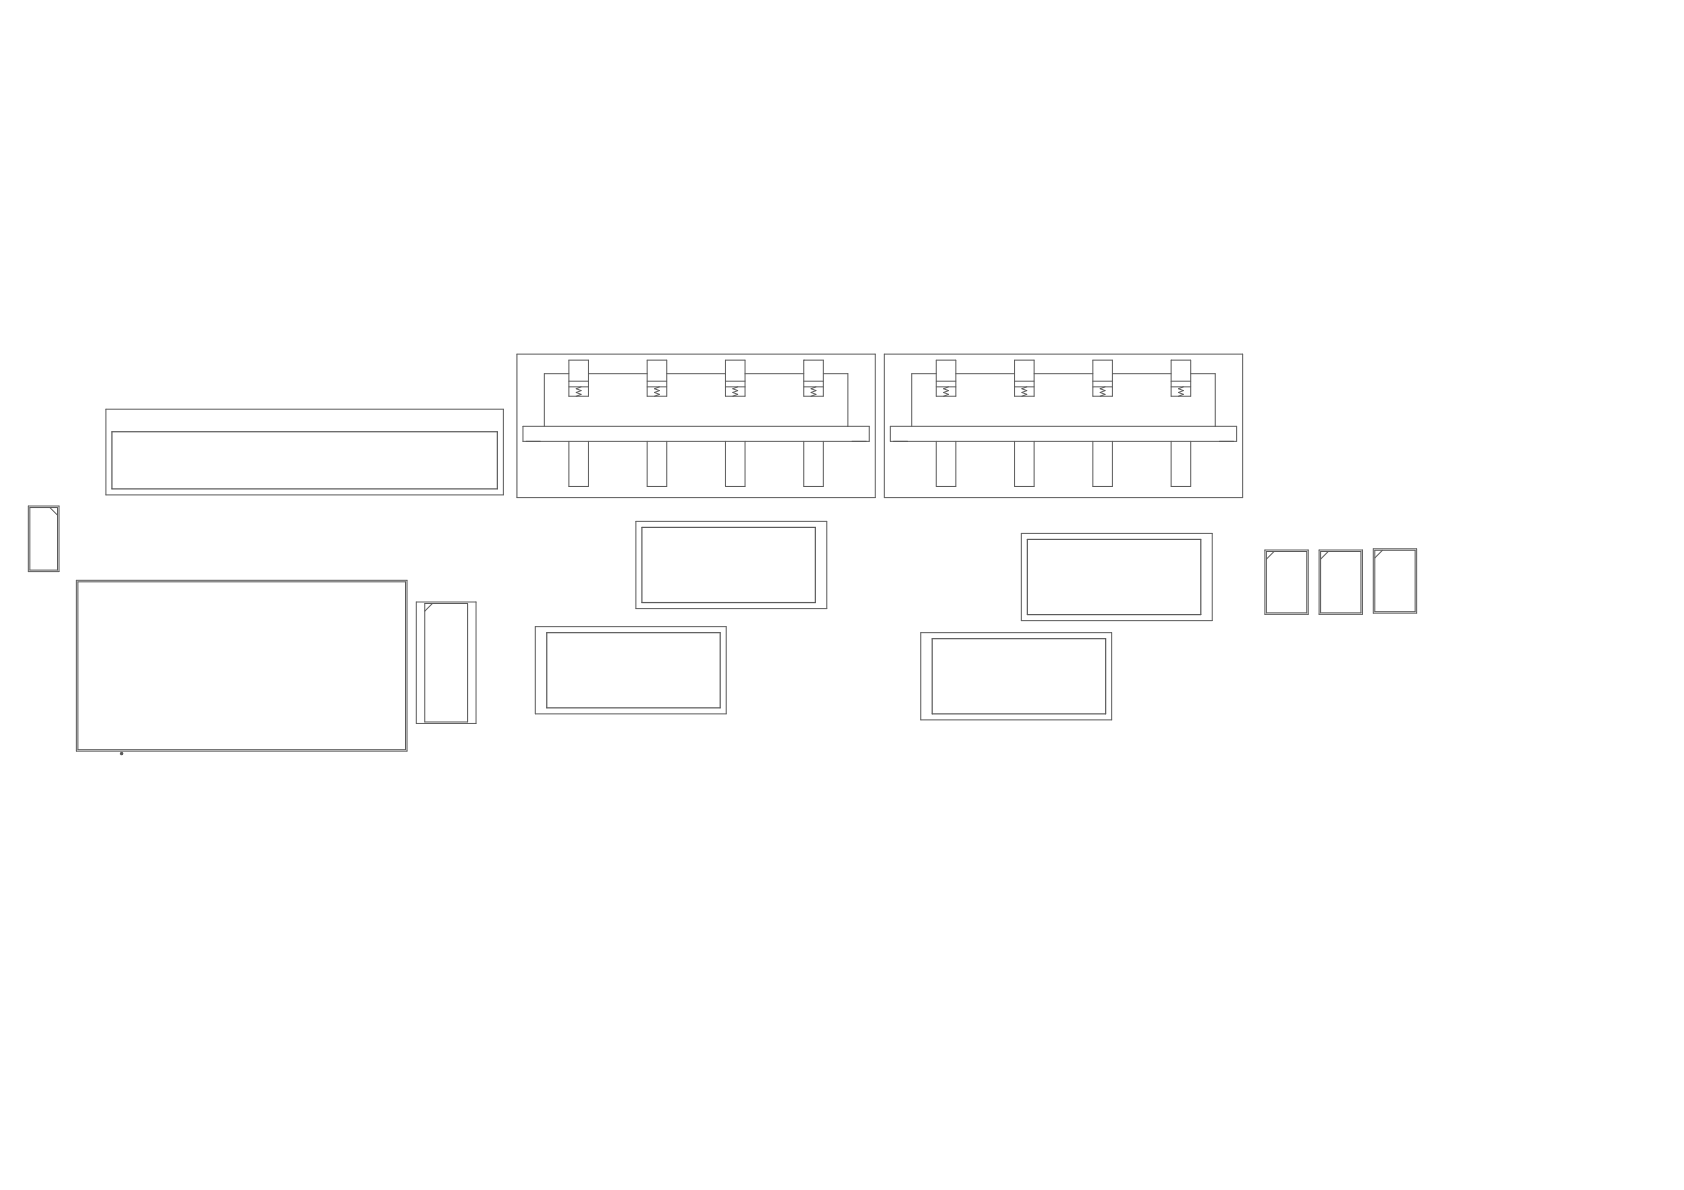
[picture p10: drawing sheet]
<svg xmlns="http://www.w3.org/2000/svg" width="297mm" height="210mm" viewBox="0 0 297 210" stroke-linecap="round" stroke-linejoin="round" font-family="sans-serif">
<path d="M19.7 76.2h68v10h-68zM113.2 93h30.6v13.3h-30.6zM181.2 95.1h30.6v13.3h-30.6zM96.4 111.6h30.6v13.3h-30.6zM164.4 112.7h30.6v13.2h-30.6z" fill="none" stroke="#5a5a5a" stroke-width=".21"/>
<g fill="none" stroke="#5a5a5a" stroke-width=".18">
<path d="M18.7 72.2h70.1v15.1h-70.1zM91.2 62.5h63.2v25.3h-63.2zM92.2 75.2h61.1v2.7h-61.1zM100.3 68.2h3.5M100.3 67.2h3.5M100.3 63.5h3.5v6.4h-3.5zM100.3 77.9v7.9h3.5v-7.9M100.3 65.9h-4.3v9.3M102.5 68.2l-.9 .4 .9 .3-.9 .3 .9 .4-.9 .3M103.8 65.9h10.4M114.2 68.2h3.4M114.2 67.2h3.4"/>
<path d="M114.2 63.5h3.4v6.4h-3.4zM114.2 77.9v7.9h3.4v-7.9M116.3 68.2l-.9 .4 .9 .3-.9 .3 .9 .4-.9 .3M117.6 65.9h10.4M128 68.2h3.4M128 67.2h3.4M128 63.5h3.4v6.4h-3.4zM128 77.9v7.9h3.4v-7.9M130.1 68.2l-.8 .4 .8 .3-.8 .3 .8 .4-.8 .3M131.4 65.9h10.4M141.8 68.2h3.4M141.8 67.2h3.4"/>
<path d="M141.8 63.5h3.4v6.4h-3.4zM141.8 77.9v7.9h3.4v-7.9M143.9 68.2l-.8 .4 .8 .3-.8 .3 .8 .4-.8 .3M145.2 65.9h4.4v9.3M156 62.5h63.2v25.3h-63.2zM157 75.2h61.1v2.7h-61.1zM165.1 68.2h3.5M165.1 67.2h3.5M165.1 63.5h3.5v6.4h-3.5zM165.1 77.9v7.9h3.5v-7.9M165.1 65.9h-4.3v9.3M167.3 68.2l-.9 .4 .9 .3-.9 .3 .9 .4-.9 .3"/>
<path d="M168.6 65.9h10.4M179 68.2h3.4M179 67.2h3.4M179 63.5h3.4v6.4h-3.4zM179 77.9v7.9h3.4v-7.9M181.1 68.2l-.8 .4 .8 .3-.8 .3 .8 .4-.8 .3M182.4 65.9h10.4M192.8 68.2h3.4M192.8 67.2h3.4M192.8 63.5h3.4v6.4h-3.4zM192.8 77.9v7.9h3.4v-7.9M194.9 68.2l-.8 .4 .8 .3-.8 .3 .8 .4-.8 .3"/>
<path d="M196.2 65.9h10.4M206.6 68.2h3.4M206.6 67.2h3.4M206.6 63.5h3.4v6.4h-3.4zM206.6 77.9v7.9h3.4v-7.9M208.7 68.2l-.8 .4 .8 .3-.8 .3 .8 .4-.8 .3M210 65.9h4.4v9.3M5 89.3h5.4v11.5h-5.4zM5.3 89.5h4.8v11.1h-4.8zM8.8 89.5l1.3 1.4M112.2 92h33.6v15.3h-33.6zM180.2 94.1h33.6v15.4h-33.6z"/>
<path d="M223.1 97h7.7v11.4h-7.7zM223.4 97.3h7.1v10.8h-7.1zM224.7 97.3l-1.3 1.3M232.7 97h7.6v11.4h-7.6zM232.9 97.3h7.2v10.8h-7.2zM234.3 97.3l-1.4 1.3M242.2 96.8h7.7v11.4h-7.7zM242.5 97.1h7.1v10.8h-7.1zM243.8 97.1l-1.3 1.3M13.5 102.4h58.3v30.1h-58.3zM13.7 102.6h57.8v29.6h-57.8zM73.4 106.2h10.6v21.4h-10.6z"/>
<path d="M74.9 106.5h7.6v20.8h-7.6zM76.3 106.5l-1.4 1.3M94.4 110.5h33.7v15.4h-33.7zM162.4 111.6h33.7v15.4h-33.7z"/>
</g>
<circle cx="21.4" cy="132.9" r=".15" fill="none" stroke="#5a5a5a" stroke-width=".3"/>
</svg>
